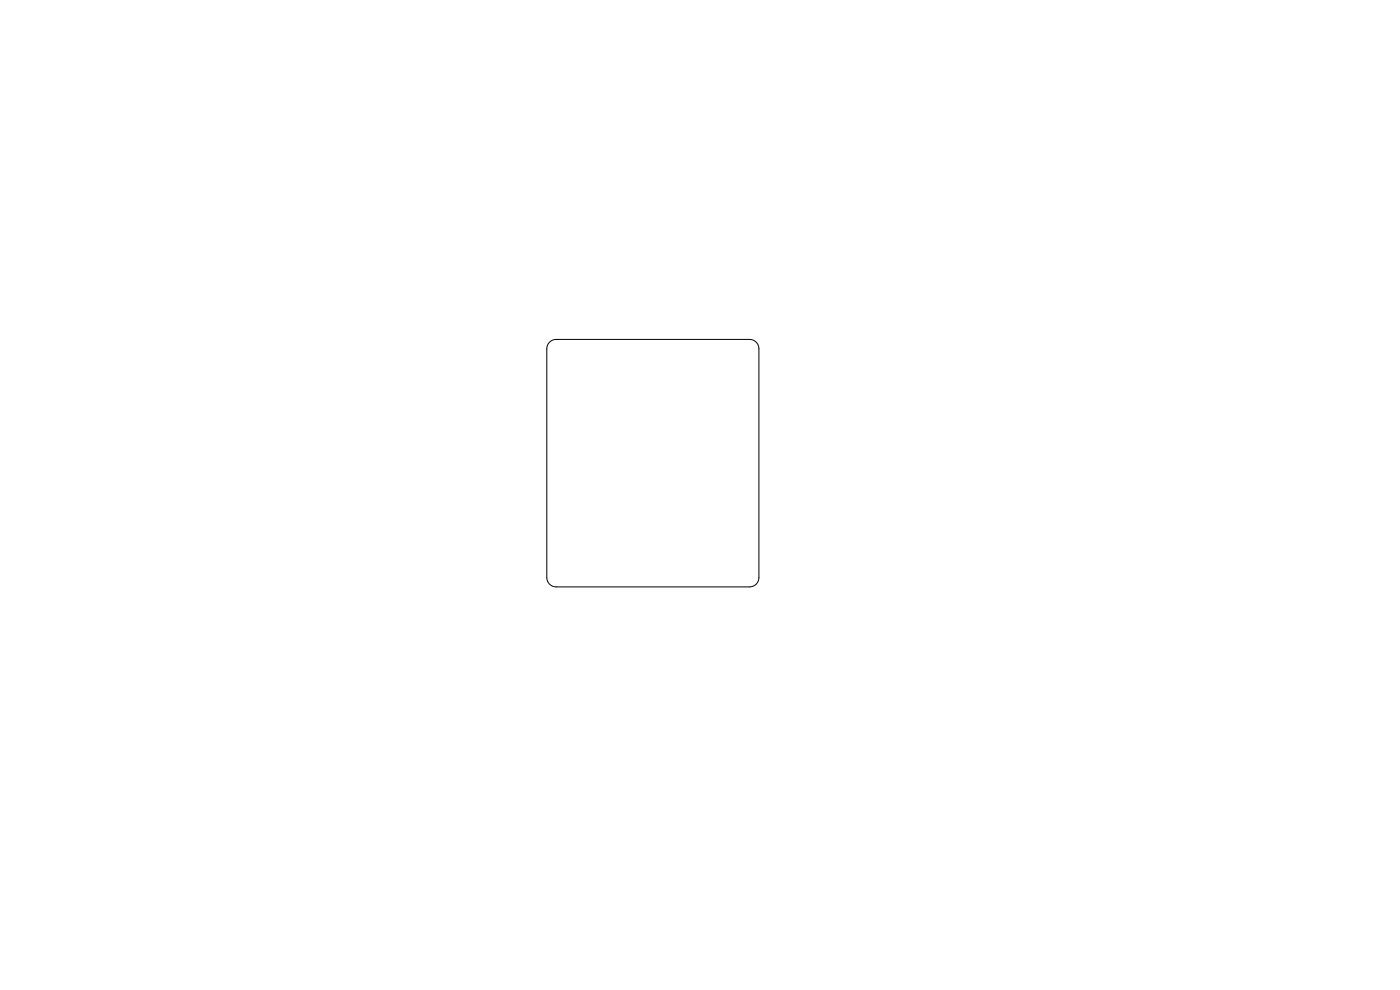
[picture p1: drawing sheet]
<svg xmlns="http://www.w3.org/2000/svg" width="297mm" height="210mm" viewBox="0 0 297 210" stroke-linecap="round" stroke-linejoin="round" font-family="sans-serif">
<path d="M116.6 72.6l.7-.5 .7-.1h41a2 2 0 0 1 2 2v48.5a2 2 0 0 1-2 2h-41a2 2 0 0 1-2-2v-48.5l.1-.7z" fill="none" stroke="#000" stroke-width=".21"/>
</svg>
